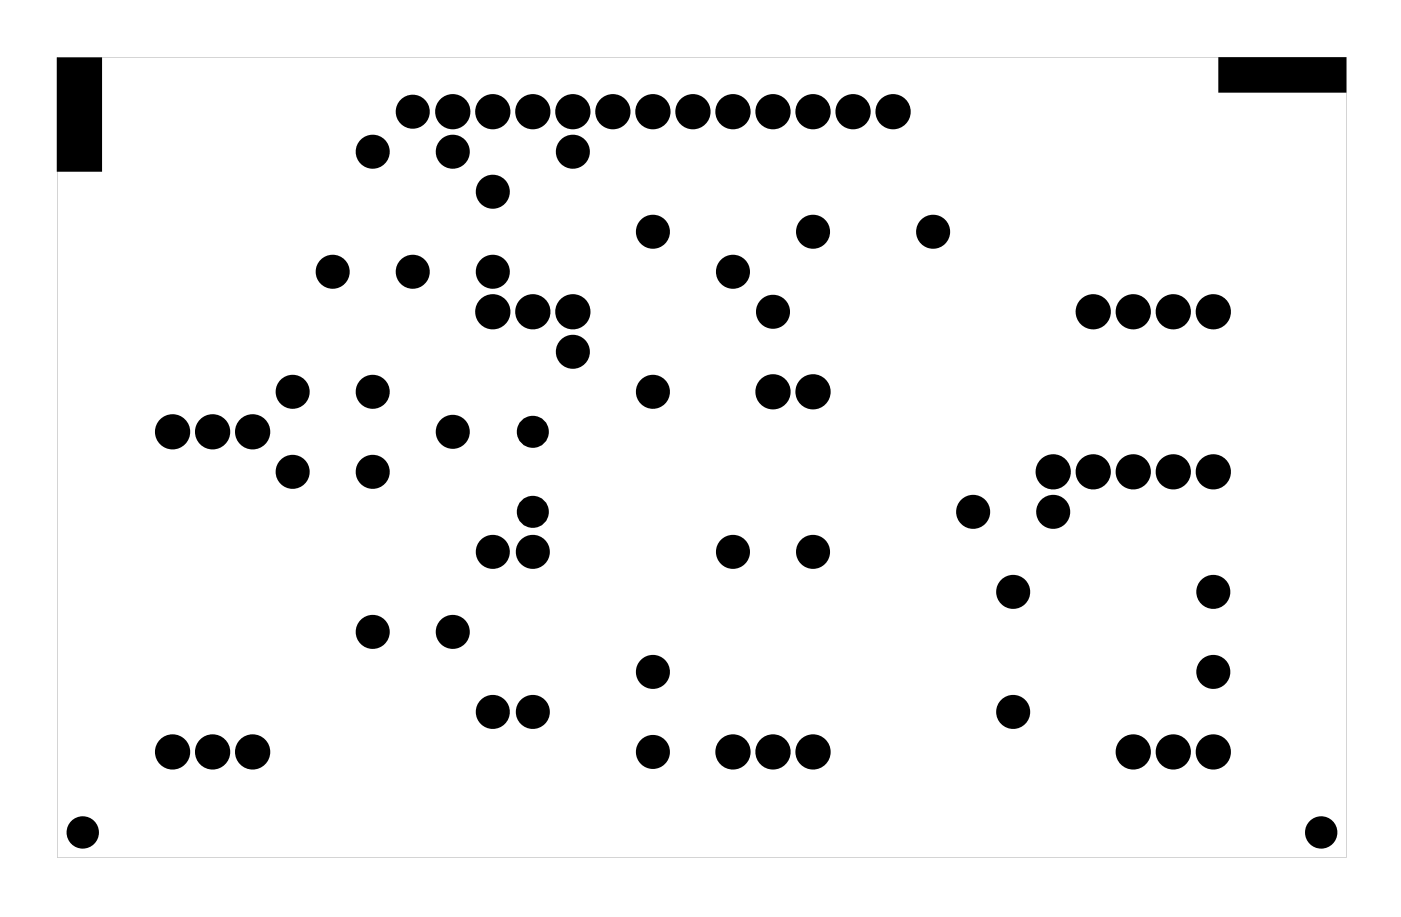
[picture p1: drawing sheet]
<svg xmlns="http://www.w3.org/2000/svg" width="89mm" height="58mm" viewBox="0 0 89 58" stroke-linecap="round" stroke-linejoin="round" font-family="sans-serif">
<g fill="#000">
<path d="M3.7 3.8h2.6v7h-2.6zM77.4 3.8h7.9v2h-7.9z"/>
<path d="M3.6 3.6v50.8h81.8v-50.8zM3.6 3.6h81.8v50.8h-81.8z"/>
</g>
<g fill="#000">
<circle cx="21.1" cy="17.3" r=".7"/>
<circle cx="23.7" cy="9.6" r=".7"/>
<circle cx="26.2" cy="7.1" r=".7"/>
<circle cx="26.2" cy="17.3" r=".7"/>
<circle cx="28.7" cy="7.1" r=".74"/>
<circle cx="28.7" cy="9.6" r=".7"/>
<circle cx="31.3" cy="7.1" r=".74"/>
<circle cx="31.3" cy="19.8" r=".74"/>
<circle cx="31.3" cy="12.2" r=".7"/>
<circle cx="31.3" cy="17.3" r=".7"/>
<circle cx="33.8" cy="7.1" r=".74"/>
<circle cx="33.8" cy="19.8" r=".74"/>
<circle cx="36.4" cy="7.1" r=".74"/>
<circle cx="36.4" cy="19.8" r=".74"/>
<circle cx="36.4" cy="9.6" r=".7"/>
<circle cx="38.9" cy="7.1" r=".74"/>
<circle cx="41.4" cy="7.1" r=".74"/>
<circle cx="41.4" cy="14.7" r=".7"/>
<circle cx="44" cy="7.1" r=".74"/>
<circle cx="46.5" cy="7.1" r=".74"/>
<circle cx="46.5" cy="17.3" r=".7"/>
<circle cx="49.1" cy="7.1" r=".74"/>
<circle cx="49.1" cy="19.8" r=".7"/>
<circle cx="51.6" cy="7.1" r=".74"/>
<circle cx="51.6" cy="14.7" r=".7"/>
<circle cx="54.1" cy="7.1" r=".74"/>
<circle cx="56.7" cy="7.1" r=".74"/>
<circle cx="59.2" cy="14.7" r=".7"/>
<circle cx="69.4" cy="19.8" r=".74"/>
<circle cx="71.9" cy="19.8" r=".74"/>
<circle cx="74.5" cy="19.8" r=".74"/>
<circle cx="77" cy="19.8" r=".74"/>
<circle cx="11" cy="27.4" r=".74"/>
<circle cx="13.5" cy="27.4" r=".74"/>
<circle cx="16" cy="27.4" r=".74"/>
<circle cx="18.6" cy="30" r=".7"/>
<circle cx="18.6" cy="24.9" r=".7"/>
<circle cx="23.7" cy="30" r=".7"/>
<circle cx="23.7" cy="24.9" r=".7"/>
<circle cx="28.7" cy="27.4" r=".7"/>
<circle cx="31.3" cy="35" r=".7"/>
<circle cx="33.8" cy="32.5" r=".64"/>
<circle cx="33.8" cy="27.4" r=".64"/>
<circle cx="33.8" cy="35" r=".7"/>
<circle cx="36.4" cy="22.3" r=".7"/>
<circle cx="41.4" cy="24.9" r=".7"/>
<circle cx="46.5" cy="35" r=".7"/>
<circle cx="49.1" cy="24.9" r=".74"/>
<circle cx="51.6" cy="24.9" r=".74"/>
<circle cx="51.6" cy="35" r=".7"/>
<circle cx="61.8" cy="32.5" r=".7"/>
<circle cx="64.3" cy="37.6" r=".7"/>
<circle cx="66.8" cy="30" r=".74"/>
<circle cx="66.8" cy="32.5" r=".7"/>
<circle cx="69.4" cy="30" r=".74"/>
<circle cx="71.9" cy="30" r=".74"/>
<circle cx="74.5" cy="30" r=".74"/>
<circle cx="77" cy="30" r=".74"/>
<circle cx="77" cy="37.6" r=".7"/>
<circle cx="5.3" cy="52.8" r=".9"/>
<circle cx="11" cy="47.7" r=".74"/>
<circle cx="13.5" cy="47.7" r=".74"/>
<circle cx="16" cy="47.7" r=".74"/>
<circle cx="23.7" cy="40.1" r=".7"/>
<circle cx="28.7" cy="40.1" r=".7"/>
<circle cx="31.3" cy="45.2" r=".7"/>
<circle cx="33.8" cy="45.2" r=".7"/>
<circle cx="41.4" cy="42.7" r=".7"/>
<circle cx="41.4" cy="47.7" r=".7"/>
<circle cx="46.5" cy="47.7" r=".74"/>
<circle cx="49.1" cy="47.7" r=".74"/>
<circle cx="51.6" cy="47.7" r=".74"/>
<circle cx="64.3" cy="45.2" r=".7"/>
<circle cx="71.9" cy="47.7" r=".74"/>
<circle cx="74.5" cy="47.7" r=".74"/>
<circle cx="77" cy="47.7" r=".74"/>
<circle cx="77" cy="42.7" r=".7"/>
<circle cx="83.8" cy="52.8" r=".9"/>
</g>
<g fill="none" stroke="#000" stroke-width=".76" stroke-linecap="butt">
<circle cx="21.1" cy="17.3" r=".7"/>
<circle cx="23.7" cy="9.6" r=".7"/>
<circle cx="26.2" cy="7.1" r=".7"/>
<circle cx="26.2" cy="17.3" r=".7"/>
<circle cx="28.7" cy="7.1" r=".74"/>
<circle cx="28.7" cy="9.6" r=".7"/>
<circle cx="31.3" cy="19.8" r=".74"/>
<circle cx="31.3" cy="7.1" r=".74"/>
<circle cx="31.3" cy="12.2" r=".7"/>
<circle cx="31.3" cy="17.3" r=".7"/>
<circle cx="33.8" cy="19.8" r=".74"/>
<circle cx="33.8" cy="7.1" r=".74"/>
<circle cx="36.4" cy="19.8" r=".74"/>
<circle cx="36.4" cy="7.1" r=".74"/>
<circle cx="36.4" cy="9.6" r=".7"/>
<circle cx="38.9" cy="7.1" r=".74"/>
<circle cx="41.4" cy="7.1" r=".74"/>
<circle cx="41.4" cy="14.7" r=".7"/>
<circle cx="44" cy="7.1" r=".74"/>
<circle cx="46.5" cy="7.1" r=".74"/>
<circle cx="46.5" cy="17.3" r=".7"/>
<circle cx="49.1" cy="7.1" r=".74"/>
<circle cx="49.1" cy="19.8" r=".7"/>
<circle cx="51.6" cy="7.1" r=".74"/>
<circle cx="51.6" cy="14.7" r=".7"/>
<circle cx="54.1" cy="7.1" r=".74"/>
<circle cx="56.7" cy="7.1" r=".74"/>
<circle cx="59.2" cy="14.7" r=".7"/>
<circle cx="69.4" cy="19.8" r=".74"/>
<circle cx="71.9" cy="19.8" r=".74"/>
<circle cx="74.5" cy="19.8" r=".74"/>
<circle cx="77" cy="19.8" r=".74"/>
<circle cx="11" cy="27.4" r=".74"/>
<circle cx="13.5" cy="27.4" r=".74"/>
<circle cx="16" cy="27.4" r=".74"/>
<circle cx="18.6" cy="24.9" r=".7"/>
<circle cx="18.6" cy="30" r=".7"/>
<circle cx="23.7" cy="24.9" r=".7"/>
<circle cx="23.7" cy="30" r=".7"/>
<circle cx="28.7" cy="27.4" r=".7"/>
<circle cx="31.3" cy="35" r=".7"/>
<circle cx="33.8" cy="27.4" r=".64"/>
<circle cx="33.8" cy="32.5" r=".64"/>
<circle cx="33.8" cy="35" r=".7"/>
<circle cx="36.4" cy="22.3" r=".7"/>
<circle cx="41.4" cy="24.9" r=".7"/>
<circle cx="46.5" cy="35" r=".7"/>
<circle cx="49.1" cy="24.9" r=".74"/>
<circle cx="51.6" cy="24.9" r=".74"/>
<circle cx="51.6" cy="35" r=".7"/>
<circle cx="61.8" cy="32.5" r=".7"/>
<circle cx="64.3" cy="37.6" r=".7"/>
<circle cx="66.8" cy="30" r=".74"/>
<circle cx="66.8" cy="32.5" r=".7"/>
<circle cx="69.4" cy="30" r=".74"/>
<circle cx="71.9" cy="30" r=".74"/>
<circle cx="74.5" cy="30" r=".74"/>
<circle cx="77" cy="30" r=".74"/>
<circle cx="77" cy="37.6" r=".7"/>
<circle cx="11" cy="47.7" r=".74"/>
<circle cx="13.5" cy="47.7" r=".74"/>
<circle cx="16" cy="47.7" r=".74"/>
<circle cx="23.7" cy="40.1" r=".7"/>
<circle cx="28.7" cy="40.1" r=".7"/>
<circle cx="31.3" cy="45.2" r=".7"/>
<circle cx="33.8" cy="45.2" r=".7"/>
<circle cx="41.4" cy="42.7" r=".7"/>
<circle cx="41.4" cy="47.7" r=".7"/>
<circle cx="46.5" cy="47.7" r=".74"/>
<circle cx="49.1" cy="47.7" r=".74"/>
<circle cx="51.6" cy="47.7" r=".74"/>
<circle cx="64.3" cy="45.2" r=".7"/>
<circle cx="71.9" cy="47.7" r=".74"/>
<circle cx="74.5" cy="47.7" r=".74"/>
<circle cx="77" cy="47.7" r=".74"/>
<circle cx="77" cy="42.7" r=".7"/>
</g>
<g fill="none" stroke="#000" stroke-width=".25">
<path d="M3.7 3.8h2.6v7h-2.6zM77.4 3.8h7.9v2h-7.9z"/>
<circle cx="5.3" cy="52.8" r=".9"/>
<circle cx="83.8" cy="52.8" r=".9"/>
</g>
</svg>
